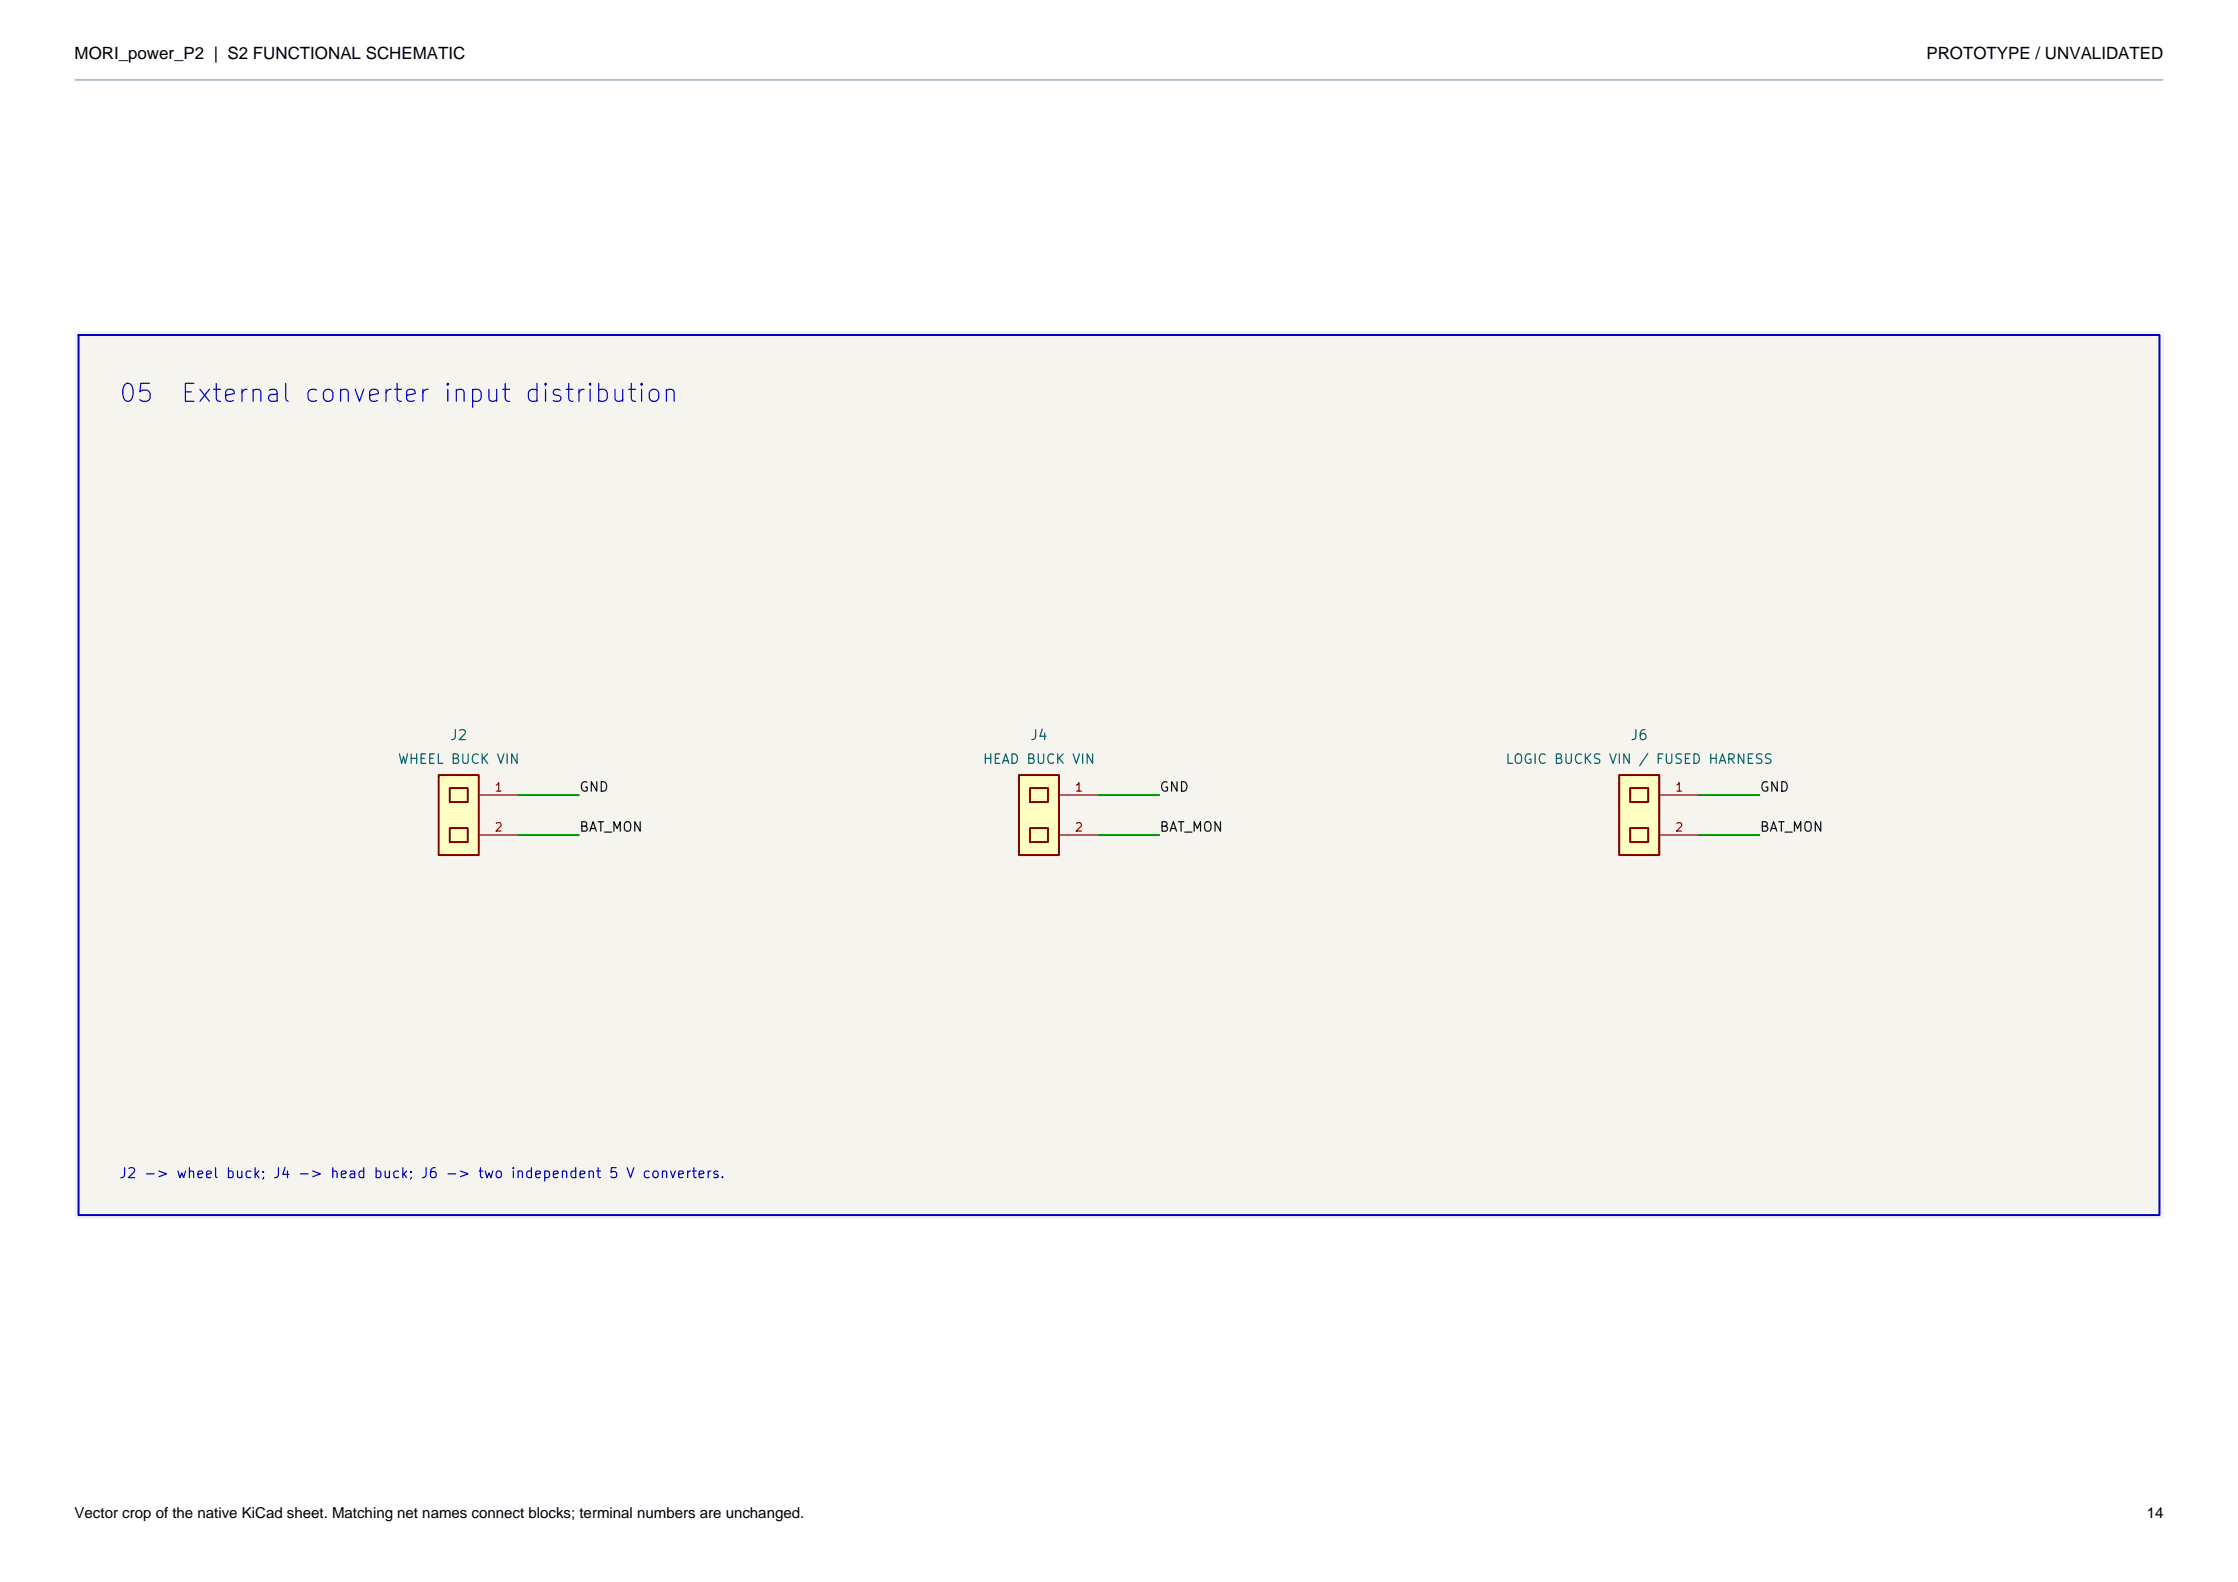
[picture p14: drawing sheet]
<svg xmlns="http://www.w3.org/2000/svg" width="420mm" height="297mm" viewBox="0 0 420 297" stroke-linecap="round" stroke-linejoin="round" font-family="sans-serif">
<defs><g id="words">
<g font-size="3.4" fill="#0000c2">
<text x="22.1" y="76.4">05</text>
<text x="33.6" y="76.4">External converter input distribution</text>
</g>
<g font-size="3.2">
<text x="14" y="11">MORI_power_P2 | S2 FUNCTIONAL SCHEMATIC</text>
<text x="361.5" y="11">PROTOTYPE / UNVALIDATED</text>
</g>
<g font-size="2.8">
<text x="14" y="285">Vector crop of the native KiCad sheet. Matching net names connect blocks; terminal numbers are unchanged.</text>
<text x="402.9" y="285">14</text>
</g>
<g font-size="1.9" fill="#006464">
<text x="84.3" y="139.4">J2</text>
<text x="193.2" y="139.4">J4</text>
<text x="305.8" y="139.4">J6</text>
</g>
<text font-size="1.9" fill="#0000c2" x="22.2" y="221.7">J2 -&gt; wheel buck; J4 -&gt; head buck; J6 -&gt; two independent 5 V converters.</text>
<g font-size="1.8" fill="#006464">
<text x="74.5" y="143.9">WHEEL BUCK VIN</text>
<text x="184.3" y="143.9">HEAD BUCK VIN</text>
<text x="282.4" y="143.9">LOGIC BUCKS VIN / FUSED HARNESS</text>
</g>
<g font-size="1.8" fill="#0f0f0f">
<text x="108.6" y="149.1">GND</text>
<text x="217.5" y="149.1">GND</text>
<text x="330.1" y="149.1">GND</text>
<text x="108.6" y="156.6">BAT_MON</text>
<text x="217.5" y="156.6">BAT_MON</text>
<text x="330.1" y="156.6">BAT_MON</text>
</g>
<g font-size="1.6" fill="#a90000">
<text x="92.7" y="149">1</text>
<text x="201.6" y="149">1</text>
<text x="314.2" y="149">1</text>
<text x="92.7" y="156.5">2</text>
<text x="201.6" y="156.5">2</text>
<text x="314.2" y="156.5">2</text>
</g>
</g></defs>
<path d="M14 62.1h392.1v166.8h-392.1z" fill="#f5f4ef" stroke="#f5f4ef" stroke-width=".19"/>
<g fill="#ffffc2">
<path d="M303.9 145.5h7.5v15h-7.5z"/>
<path d="M305.9 147.9h3.4v2.7h-3.4z"/>
<path d="M305.9 155.5h3.4v2.6h-3.4z"/>
</g>
<path d="M303.9 145.5h7.5v15h-7.5zM305.9 147.9h3.4v2.7h-3.4zM305.9 155.5h3.4v2.6h-3.4z" fill="none" stroke="#840000" stroke-width=".38"/>
<path d="M311.4 149.3h7.5M311.4 156.8h7.5" fill="none" stroke="#840000" stroke-width=".23"/>
<g fill="#ffffc2">
<path d="M191.2 145.5h7.5v15h-7.5z"/>
<path d="M193.3 147.9h3.4v2.7h-3.4z"/>
<path d="M193.3 155.5h3.4v2.6h-3.4z"/>
</g>
<path d="M191.2 145.5h7.5v15h-7.5zM193.3 147.9h3.4v2.7h-3.4zM193.3 155.5h3.4v2.6h-3.4z" fill="none" stroke="#840000" stroke-width=".38"/>
<path d="M198.7 149.3h7.5M198.7 156.8h7.5" fill="none" stroke="#840000" stroke-width=".23"/>
<g fill="#ffffc2">
<path d="M82.3 145.5h7.5v15h-7.5z"/>
<path d="M84.4 147.9h3.4v2.7h-3.4z"/>
<path d="M84.4 155.5h3.4v2.6h-3.4z"/>
</g>
<path d="M82.3 145.5h7.5v15h-7.5zM84.4 147.9h3.4v2.7h-3.4zM84.4 155.5h3.4v2.6h-3.4z" fill="none" stroke="#840000" stroke-width=".38"/>
<path d="M89.8 149.3h7.5M89.8 156.8h7.5" fill="none" stroke="#840000" stroke-width=".23"/>
<path d="M97.3 149.3h11.3M97.3 156.8h11.3M206.2 149.3h11.3M206.2 156.8h11.3M318.9 149.3h11.3M318.9 156.8h11.3" fill="none" stroke="#009600" stroke-width=".38"/>
<path d="M14.7 62.9h390.6v165.2h-390.6z" fill="none" stroke="#0000c2" stroke-width=".38"/>
<path d="M14 15h392" fill="none" stroke="#b3bfcc" stroke-width=".35"/>
<use href="#words"/>
</svg>
